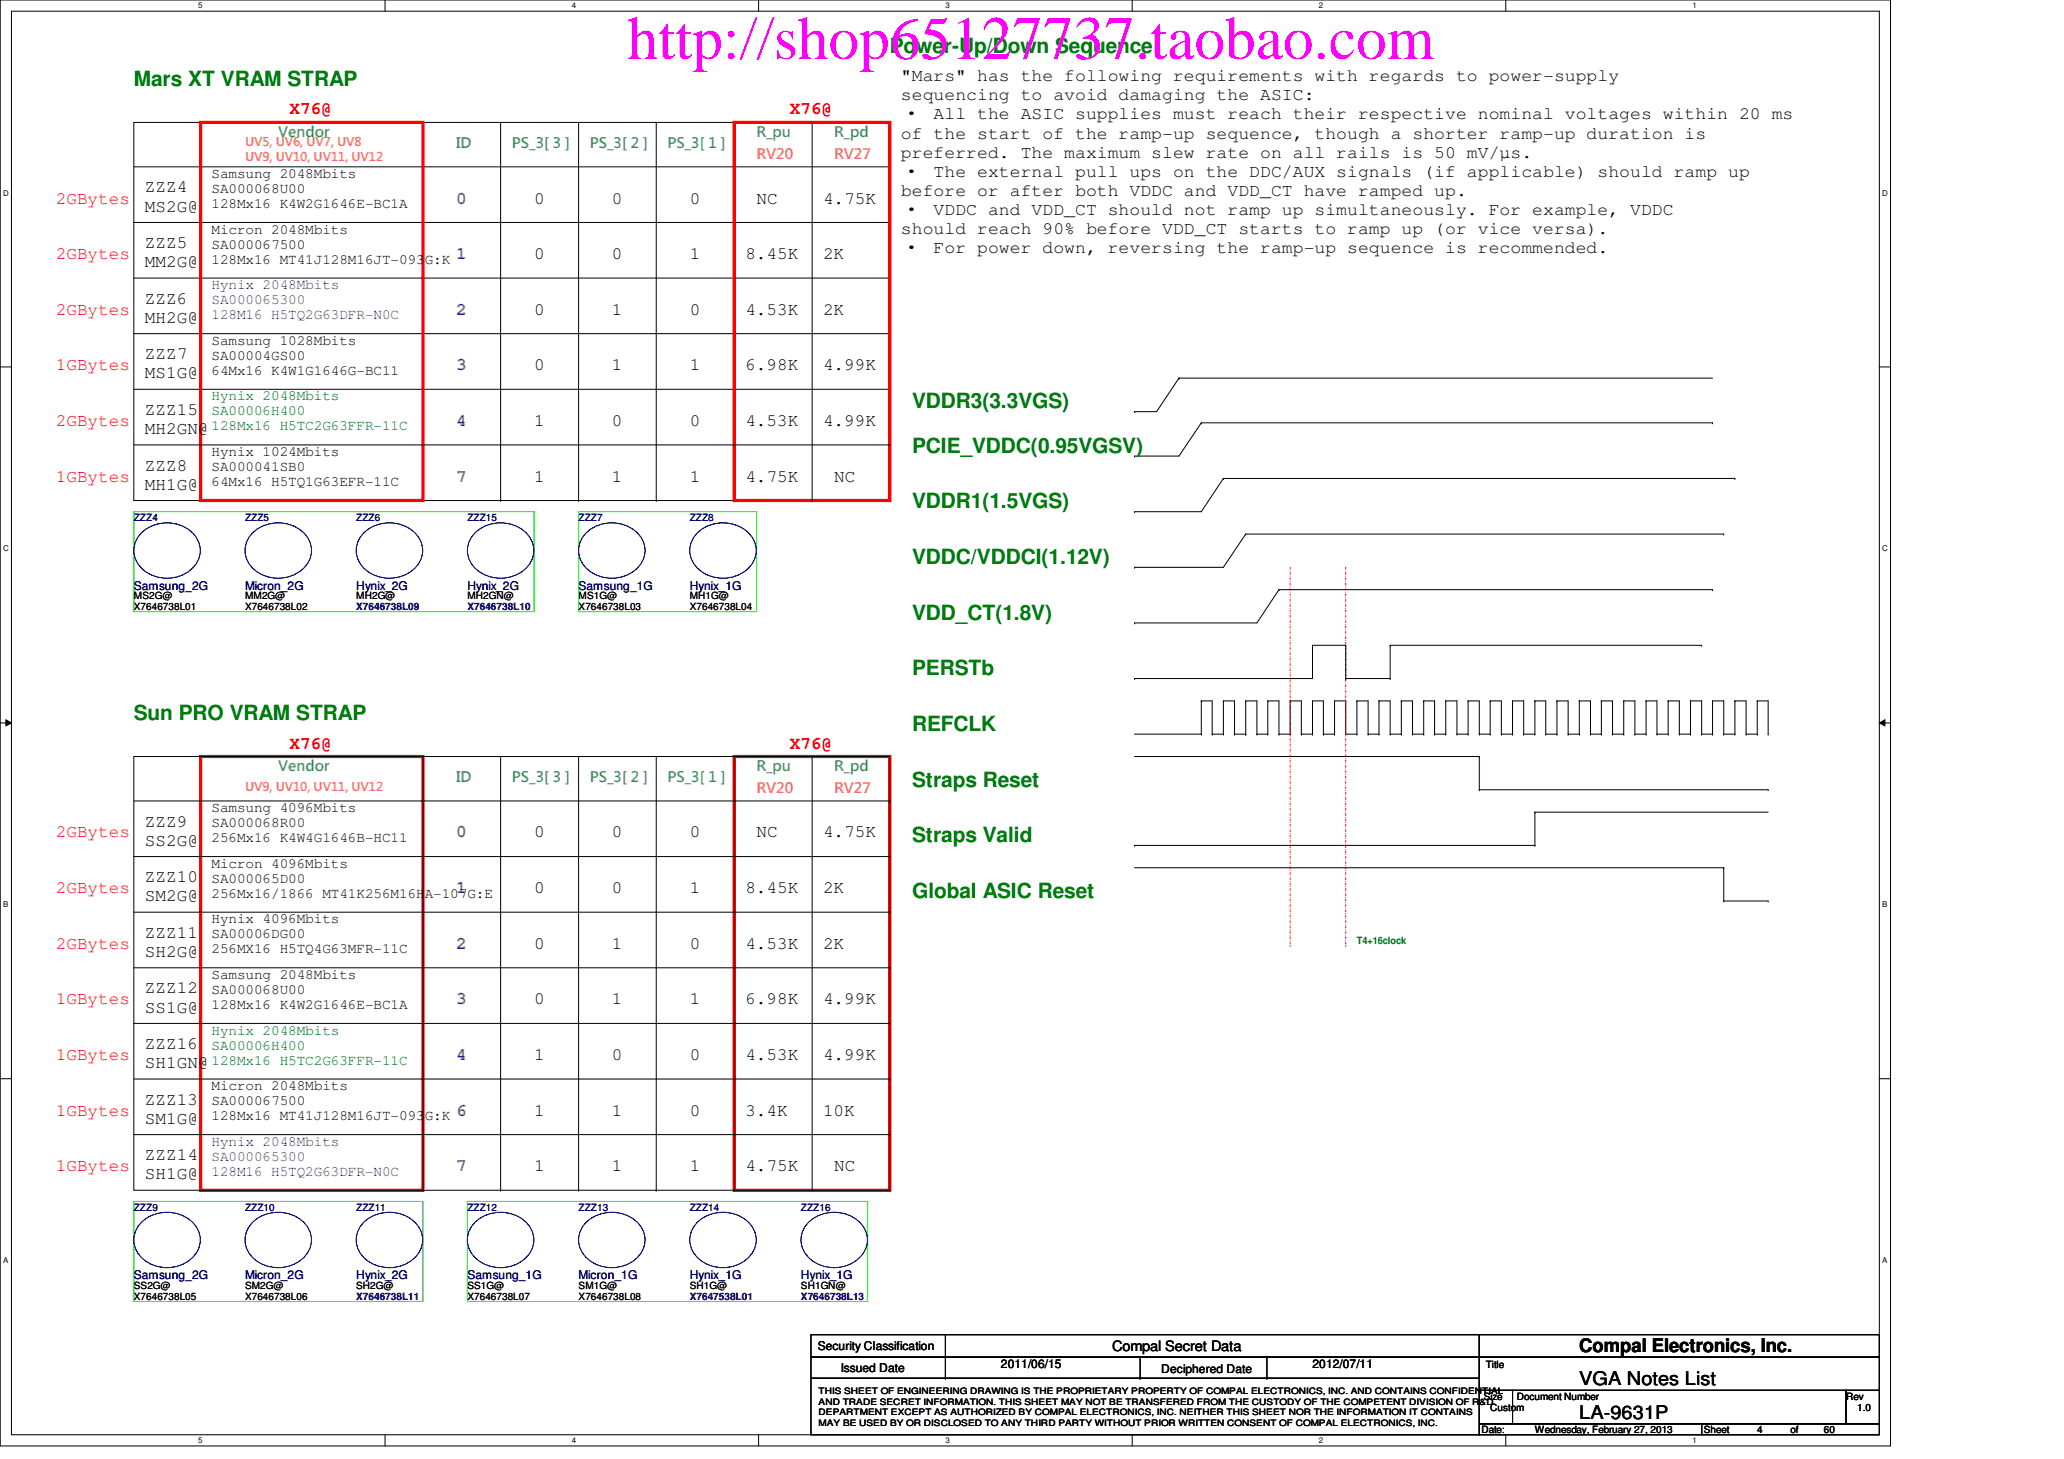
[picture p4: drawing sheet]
<svg xmlns="http://www.w3.org/2000/svg" width="297mm" height="210mm" viewBox="0 0 297 210" stroke-linecap="round" stroke-linejoin="round" font-family="sans-serif">
<defs><g id="words">
<text font-size="8.8" fill="#f0f" x="90.3" y="8.5">http://shop65127737.taobao.com</text>
<g font-size="3" fill="#008000">
<text x="128.1" y="7.6">Power-Up/Down Sequence</text>
<text x="19.3" y="12.4">Mars XT VRAM STRAP</text>
<text x="131.3" y="58.8">VDDR3(3.3VGS)</text>
<text x="131.3" y="65.2">PCIE_VDDC(0.95VGSV)</text>
<text x="131.3" y="73.2">VDDR1(1.5VGS)</text>
<text x="131.3" y="81.2">VDDC/VDDCI(1.12V)</text>
<text x="131.3" y="89.2">VDD_CT(1.8V)</text>
<text x="131.3" y="97.2">PERSTb</text>
<text x="19.3" y="103.6">Sun PRO VRAM STRAP</text>
<text x="131.3" y="105.2">REFCLK</text>
<text x="131.3" y="113.2">Straps Reset</text>
<text x="131.3" y="121.2">Straps Valid</text>
<text x="131.3" y="129.2">Global ASIC Reset</text>
</g>
<g font-size="2.7">
<text x="227.3" y="194.6">Compal Electronics, Inc.</text>
<text x="227.3" y="199.3">VGA Notes List</text>
<text x="227.3" y="204.1">LA-9631P</text>
</g>
<g font-size="2.5">
<text x="129.7" y="11.7">&quot;Mars&quot; has the following requirements with regards to power-supply</text>
<text x="129.7" y="17.2">‧ All the ASIC supplies must reach their respective nominal voltages within 20 ms</text>
<text x="129.7" y="14.4">sequencing to avoid damaging the ASIC:</text>
<text x="129.7" y="19.9">of the start of the ramp-up sequence, though a shorter ramp-up duration is</text>
<text x="129.7" y="22.7">preferred. The maximum slew rate on all rails is 50 mV/µs.</text>
<text x="20.9" y="27.7">ZZZ4</text>
<text x="76.9" y="29.3">0</text>
<text x="88.1" y="29.3">0</text>
<text x="99.3" y="29.3">0</text>
<text x="108.9" y="29.3">NC</text>
<text x="118.4" y="29.3">4.75K</text>
<text x="129.7" y="25.4">‧ The external pull ups on the DDC/AUX signals (if applicable) should ramp up</text>
<text x="129.7" y="28.2">before or after both VDDC and VDD_CT have ramped up.</text>
<text x="20.9" y="30.4">MS2G@</text>
<text x="20.9" y="35.7">ZZZ5</text>
<text x="129.7" y="30.9">‧ VDDC and VDD_CT should not ramp up simultaneously. For example, VDDC</text>
<text x="129.7" y="33.7">should reach 90% before VDD_CT starts to ramp up (or vice versa).</text>
<text x="20.9" y="38.4">MM2G@</text>
<text x="76.9" y="37.3">0</text>
<text x="88.1" y="37.3">0</text>
<text x="99.3" y="37.3">1</text>
<text x="107.3" y="37.3">8.45K</text>
<text x="118.4" y="37.3">2K</text>
<text x="129.7" y="36.4">‧ For power down, reversing the ramp-up sequence is recommended.</text>
<text x="20.9" y="43.7">ZZZ6</text>
<text x="20.9" y="46.4">MH2G@</text>
<text x="76.9" y="45.3">0</text>
<text x="88.1" y="45.3">1</text>
<text x="99.3" y="45.3">0</text>
<text x="107.3" y="45.3">4.53K</text>
<text x="118.4" y="45.3">2K</text>
<text x="20.9" y="51.7">ZZZ7</text>
<text x="76.9" y="53.3">0</text>
<text x="88.1" y="53.3">1</text>
<text x="99.3" y="53.3">1</text>
<text x="107.3" y="53.3">6.98K</text>
<text x="118.4" y="53.3">4.99K</text>
<text x="20.9" y="59.7">ZZZ15</text>
<text x="20.9" y="54.4">MS1G@</text>
<text x="20.9" y="62.4">MH2GN@</text>
<text x="76.9" y="61.3">1</text>
<text x="88.1" y="61.3">0</text>
<text x="99.3" y="61.3">0</text>
<text x="107.3" y="61.3">4.53K</text>
<text x="118.4" y="61.3">4.99K</text>
<text x="20.9" y="67.7">ZZZ8</text>
<text x="20.9" y="70.4">MH1G@</text>
<text x="76.9" y="69.3">1</text>
<text x="88.1" y="69.3">1</text>
<text x="99.3" y="69.3">1</text>
<text x="107.3" y="69.3">4.75K</text>
<text x="120.1" y="69.3">NC</text>
<text x="20.9" y="118.9">ZZZ9</text>
<text x="20.9" y="121.7">SS2G@</text>
<text x="76.9" y="120.5">0</text>
<text x="88.1" y="120.5">0</text>
<text x="99.3" y="120.5">0</text>
<text x="108.9" y="120.5">NC</text>
<text x="118.4" y="120.5">4.75K</text>
<text x="20.9" y="126.9">ZZZ10</text>
<text x="20.9" y="129.7">SM2G@</text>
<text x="76.9" y="128.5">0</text>
<text x="88.1" y="128.5">0</text>
<text x="99.3" y="128.5">1</text>
<text x="107.3" y="128.5">8.45K</text>
<text x="118.4" y="128.5">2K</text>
<text x="20.9" y="134.9">ZZZ11</text>
<text x="20.9" y="137.7">SH2G@</text>
<text x="76.9" y="136.5">0</text>
<text x="88.1" y="136.5">1</text>
<text x="99.3" y="136.5">0</text>
<text x="107.3" y="136.5">4.53K</text>
<text x="118.4" y="136.5">2K</text>
<text x="20.9" y="142.9">ZZZ12</text>
<text x="20.9" y="145.7">SS1G@</text>
<text x="76.9" y="144.5">0</text>
<text x="88.1" y="144.5">1</text>
<text x="99.3" y="144.5">1</text>
<text x="107.3" y="144.5">6.98K</text>
<text x="118.4" y="144.5">4.99K</text>
<text x="20.9" y="150.9">ZZZ16</text>
<text x="20.9" y="153.7">SH1GN@</text>
<text x="76.9" y="152.5">1</text>
<text x="88" y="152.5">0</text>
<text x="99.3" y="152.5">0</text>
<text x="107.3" y="152.5">4.53K</text>
<text x="118.4" y="152.5">4.99K</text>
<text x="20.9" y="158.9">ZZZ13</text>
<text x="20.9" y="161.7">SM1G@</text>
<text x="76.9" y="160.5">1</text>
<text x="88.1" y="160.5">1</text>
<text x="99.3" y="160.5">0</text>
<text x="107.3" y="160.5">3.4K</text>
<text x="118.4" y="160.5">10K</text>
<text x="20.9" y="166.9">ZZZ14</text>
<text x="20.9" y="169.7">SH1G@</text>
<text x="76.9" y="168.5">1</text>
<text x="88.1" y="168.5">1</text>
<text x="99.3" y="168.5">1</text>
<text x="107.3" y="168.5">4.75K</text>
<text x="120.1" y="168.5">NC</text>
</g>
<g font-size="2.5" fill="#f00">
<text x="41.7" y="16.5">X76@</text>
<text x="113.7" y="16.5">X76@</text>
<text x="8" y="29.3">2GBytes</text>
<text x="8" y="37.3">2GBytes</text>
<text x="8" y="45.3">2GBytes</text>
<text x="8" y="53.3">1GBytes</text>
<text x="8" y="61.3">2GBytes</text>
<text x="8" y="69.3">1GBytes</text>
<text x="41.7" y="107.7">X76@</text>
<text x="113.7" y="107.7">X76@</text>
<text x="8" y="120.5">2GBytes</text>
<text x="8" y="128.5">2GBytes</text>
<text x="8" y="136.5">2GBytes</text>
<text x="8" y="144.5">1GBytes</text>
<text x="8" y="152.5">1GBytes</text>
<text x="8" y="160.5">1GBytes</text>
<text x="8" y="168.5">1GBytes</text>
</g>
<g font-size="2.5" fill="#0080ff">
<text x="65.7" y="29.3">0</text>
<text x="65.7" y="37.3">1</text>
<text x="65.7" y="45.3">2</text>
<text x="65.7" y="53.3">3</text>
<text x="65.7" y="61.3">4</text>
<text x="65.7" y="69.3">7</text>
<text x="65.7" y="120.5">0</text>
<text x="65.7" y="128.5">1</text>
<text x="65.7" y="136.5">2</text>
<text x="65.7" y="144.5">3</text>
<text x="65.7" y="152.5">4</text>
<text x="65.7" y="160.5">6</text>
<text x="65.7" y="168.5">7</text>
</g>
<g font-size="2.1" fill="#0080c0">
<text x="40" y="19.7">Vendor</text>
<text x="65.7" y="21.3">ID</text>
<text x="73.7" y="21.3">PS_3[ 3 ]</text>
<text x="84.9" y="21.3">PS_3[ 2 ]</text>
<text x="96.1" y="21.3">PS_3[ 1 ]</text>
<text x="108.9" y="19.7">R_pu</text>
<text x="120.1" y="19.7">R_pd</text>
<text x="40" y="110.9">Vendor</text>
<text x="65.7" y="112.5">ID</text>
<text x="73.7" y="112.5">PS_3[ 3 ]</text>
<text x="84.9" y="112.5">PS_3[ 2 ]</text>
<text x="96.1" y="112.5">PS_3[ 1 ]</text>
<text x="108.9" y="110.9">R_pu</text>
<text x="120.1" y="110.9">R_pd</text>
</g>
<g font-size="2.1" fill="#ff8000">
<text x="108.9" y="22.9">RV20</text>
<text x="120.1" y="22.9">RV27</text>
<text x="108.9" y="114.1">RV20</text>
<text x="120.1" y="114.1">RV27</text>
</g>
<g font-size="2.1">
<text x="30.4" y="25.6">Samsung 2048Mbits</text>
<text x="30.4" y="27.8">SA000068U00</text>
<text x="30.4" y="29.9">128Mx16 K4W2G1646E-BC1A</text>
<text x="30.4" y="33.6">Micron 2048Mbits</text>
<text x="30.4" y="35.8">SA000067500</text>
<text x="30.4" y="37.9">128Mx16 MT41J128M16JT-093G:K</text>
<text x="30.4" y="49.6">Samsung 1028Mbits</text>
<text x="30.4" y="51.8">SA00004GS00</text>
<text x="30.4" y="53.9">64Mx16 K4W1G1646G-BC11</text>
<text x="30.4" y="65.6">Hynix 1024Mbits</text>
<text x="30.4" y="67.8">SA000041SB0</text>
<text x="30.4" y="69.9">64Mx16 H5TQ1G63EFR-11C</text>
<text x="30.4" y="116.8">Samsung 4096Mbits</text>
<text x="30.4" y="119">SA000068R00</text>
<text x="30.4" y="121.2">256Mx16 K4W4G1646B-HC11</text>
<text x="30.4" y="124.8">Micron 4096Mbits</text>
<text x="30.4" y="127">SA000065D00</text>
<text x="30.4" y="129.2">256Mx16/1866 MT41K256M16HA-107G:E</text>
<text x="30.4" y="132.8">Hynix 4096Mbits</text>
<text x="30.4" y="135">SA00006DG00</text>
<text x="30.4" y="137.2">256MX16 H5TQ4G63MFR-11C</text>
<text x="30.4" y="140.8">Samsung 2048Mbits</text>
<text x="30.4" y="143">SA000068U00</text>
<text x="30.4" y="145.2">128Mx16 K4W2G1646E-BC1A</text>
<text x="30.4" y="156.8">Micron 2048Mbits</text>
<text x="30.4" y="159">SA000067500</text>
<text x="30.4" y="161.2">128Mx16 MT41J128M16JT-093G:K</text>
<text x="160.1" y="194.4">Compal Secret Data</text>
</g>
<g font-size="2.1" fill="#00f">
<text x="30.4" y="41.6">Hynix 2048Mbits</text>
<text x="30.4" y="43.8">SA000065300</text>
<text x="30.4" y="45.9">128M16 H5TQ2G63DFR-N0C</text>
<text x="30.4" y="164.8">Hynix 2048Mbits</text>
<text x="30.4" y="167">SA000065300</text>
<text x="30.4" y="169.2">128M16 H5TQ2G63DFR-N0C</text>
</g>
<g font-size="2.1" fill="#008000">
<text x="30.4" y="57.6">Hynix 2048Mbits</text>
<text x="30.4" y="59.8">SA00006H400</text>
<text x="30.4" y="61.9">128Mx16 H5TC2G63FFR-11C</text>
<text x="30.4" y="148.8">Hynix 2048Mbits</text>
<text x="30.4" y="151">SA00006H400</text>
<text x="30.4" y="153.2">128Mx16 H5TC2G63FFR-11C</text>
</g>
<g font-size="1.7" fill="#ff8000">
<text x="35.3" y="21">UV5, UV6, UV7, UV8</text>
<text x="35.3" y="23.2">UV9, UV10, UV11, UV12</text>
<text x="35.3" y="113.7">UV9, UV10, UV11, UV12</text>
</g>
<g font-size="1.7" fill="#000080">
<text x="19.3" y="84.8">Samsung_2G</text>
<text x="35.3" y="84.8">Micron_2G</text>
<text x="51.3" y="84.8">Hynix_2G</text>
<text x="67.3" y="84.8">Hynix_2G</text>
<text x="83.3" y="84.8">Samsung_1G</text>
<text x="99.3" y="84.8">Hynix_1G</text>
<text x="19.3" y="184">Samsung_2G</text>
<text x="35.3" y="184">Micron_2G</text>
<text x="51.3" y="184">Hynix_2G</text>
<text x="67.3" y="184">Samsung_1G</text>
<text x="83.3" y="184">Micron_1G</text>
<text x="99.3" y="184">Hynix_1G</text>
<text x="115.3" y="184">Hynix_1G</text>
</g>
<g font-size="1.7">
<text x="117.7" y="194.3">Security Classification</text>
<text x="121" y="197.3">Issued Date</text>
<text x="144.1" y="196.8">2011/06/15</text>
<text x="167.1" y="197.5">Deciphered Date</text>
<text x="188.9" y="196.8">2012/07/11</text>
</g>
<g font-size="1.4" fill="#000080">
<text x="19.3" y="75">ZZZ4</text>
<text x="35.3" y="75">ZZZ5</text>
<text x="51.3" y="75">ZZZ6</text>
<text x="67.3" y="75">ZZZ15</text>
<text x="83.3" y="75">ZZZ7</text>
<text x="99.3" y="75">ZZZ8</text>
<text x="19.3" y="174.2">ZZZ9</text>
<text x="35.3" y="174.2">ZZZ10</text>
<text x="51.3" y="174.2">ZZZ11</text>
<text x="67.3" y="174.2">ZZZ12</text>
<text x="83.3" y="174.2">ZZZ13</text>
<text x="99.3" y="174.2">ZZZ14</text>
<text x="115.3" y="174.2">ZZZ16</text>
</g>
<g font-size="1.4">
<text x="19.3" y="87.8">X7646738L01</text>
<text x="19.3" y="86.2">MS2G@</text>
<text x="35.3" y="87.8">X7646738L02</text>
<text x="35.3" y="86.2">MM2G@</text>
<text x="51.3" y="86.2">MH2G@</text>
<text x="67.3" y="86.2">MH2GN@</text>
<text x="83.3" y="87.8">X7646738L03</text>
<text x="83.3" y="86.2">MS1G@</text>
<text x="99.3" y="87.8">X7646738L04</text>
<text x="99.3" y="86.2">MH1G@</text>
<text x="19.3" y="185.4">SS2G@</text>
<text x="35.3" y="185.4">SM2G@</text>
<text x="51.3" y="185.4">SH2G@</text>
<text x="67.3" y="185.4">SS1G@</text>
<text x="83.3" y="185.4">SM1G@</text>
<text x="99.3" y="185.4">SH1G@</text>
<text x="115.3" y="185.4">SH1GN@</text>
<text x="19.3" y="187">X7646738L05</text>
<text x="35.3" y="187">X7646738L06</text>
<text x="67.3" y="187">X7646738L07</text>
<text x="83.3" y="187">X7646738L08</text>
<text x="213.8" y="196.8">Title</text>
<text x="213.5" y="201.4">Size</text>
<text x="214.5" y="203">Custom</text>
<text x="218.3" y="201.4">Document Number</text>
<text x="265.7" y="201.4">Rev</text>
<text x="267.3" y="203">1.0</text>
<text x="213.2" y="206.2">Date:</text>
<text x="220.9" y="206.2">Wednesday, February 27, 2013</text>
<text x="245.2" y="206.2">Sheet</text>
<text x="252.9" y="206.2">4</text>
<text x="257.7" y="206.2">of</text>
<text x="262.5" y="206.2">60</text>
</g>
<g font-size="1.4" fill="#00f">
<text x="51.3" y="87.8">X7646738L09</text>
<text x="67.3" y="87.8">X7646738L10</text>
<text x="51.3" y="187">X7646738L11</text>
<text x="99.3" y="187">X7647538L01</text>
<text x="115.3" y="187">X7646738L13</text>
</g>
<text font-size="1.4" fill="#008000" x="195.3" y="135.8">T4+16clock</text>
<g font-size="1.3">
<text x="117.8" y="200.6">THIS SHEET OF ENGINEERING DRAWING IS THE PROPRIETARY PROPERTY OF COMPAL ELECTRONICS, INC. AND CONTAINS CONFIDENTIAL</text>
<text x="117.8" y="202.1">AND TRADE SECRET INFORMATION. THIS SHEET MAY NOT BE TRANSFERED FROM THE CUSTODY OF THE COMPETENT DIVISION OF R&amp;D</text>
<text x="117.8" y="203.6">DEPARTMENT EXCEPT AS AUTHORIZED BY COMPAL ELECTRONICS, INC. NEITHER THIS SHEET NOR THE INFORMATION IT CONTAINS</text>
<text x="117.8" y="205.1">MAY BE USED BY OR DISCLOSED TO ANY THIRD PARTY WITHOUT PRIOR WRITTEN CONSENT OF COMPAL ELECTRONICS, INC.</text>
</g>
<g font-size="1.1">
<text x="28.5" y="1.1">5</text>
<text x="82.3" y="1.1">4</text>
<text x="136.1" y="1.1">3</text>
<text x="189.8" y="1.1">2</text>
<text x="243.6" y="1.1">1</text>
<text x=".5" y="28.2">D</text>
<text x="270.9" y="28.2">D</text>
<text x=".5" y="79.3">C</text>
<text x="270.9" y="79.3">C</text>
<text x=".5" y="130.6">B</text>
<text x="270.9" y="130.6">B</text>
<text x=".5" y="181.7">A</text>
<text x="270.9" y="181.7">A</text>
<text x="28.5" y="207.6">5</text>
<text x="82.3" y="207.6">4</text>
<text x="136.1" y="207.6">3</text>
<text x="189.8" y="207.6">2</text>
<text x="243.6" y="207.6">1</text>
</g>
</g></defs>
<path d="M0 0h272.1v208h-272.1zM1.6 1.6h268.9v204.8h-268.9z" fill="none" stroke="#000" stroke-width=".14"/>
<g fill="#fff">
<path d="M28.5 .2h.6v1.2h-.6z"/>
<path d="M28.5 206.6h.6v1.2h-.6z"/>
</g>
<path d="M55.4 0v1.6M55.4 206.4v1.6" fill="none" stroke="#000" stroke-width=".14"/>
<g fill="#fff">
<path d="M82.3 .2h.6v1.2h-.6z"/>
<path d="M82.3 206.6h.6v1.2h-.6z"/>
</g>
<path d="M109.2 0v1.6M109.2 206.4v1.6" fill="none" stroke="#000" stroke-width=".14"/>
<g fill="#fff">
<path d="M136.1 .2h.5v1.2h-.5z"/>
<path d="M136.1 206.6h.5v1.2h-.5z"/>
</g>
<path d="M162.9 0v1.6M162.9 206.4v1.6" fill="none" stroke="#000" stroke-width=".14"/>
<g fill="#fff">
<path d="M189.8 .2h.6v1.2h-.6z"/>
<path d="M189.8 206.6h.6v1.2h-.6z"/>
</g>
<path d="M216.7 0v1.6M216.7 206.4v1.6" fill="none" stroke="#000" stroke-width=".14"/>
<g fill="#fff">
<path d="M243.6 .2h.6v1.2h-.6z"/>
<path d="M243.6 206.6h.6v1.2h-.6z"/>
<path d="M.5 27.2h.7v1.2h-.7z"/>
<path d="M270.9 27.2h.7v1.2h-.7z"/>
<path d="M.5 78.4h.7v1.1h-.7z"/>
<path d="M270.9 78.4h.7v1.1h-.7z"/>
</g>
<path d="M0 52.8h1.6M270.5 52.8h1.6" fill="none" stroke="#000" stroke-width=".14"/>
<g fill="#fff">
<path d="M.5 129.6h.7v1.2h-.7z"/>
<path d="M270.9 129.6h.7v1.2h-.7z"/>
</g>
<path d="M0 104h1.6M.8 103.5l.8 .5-.8 .4zM270.5 104l.8-.5v.9zM270.5 104h1.6" fill="none" stroke="#000" stroke-width=".14"/>
<path d="M.8 103.5l.8 .5-.8 .4zM270.5 104l.8-.5v.9z" fill="#000"/>
<g fill="#fff">
<path d="M.5 180.8h.7v1.1h-.7z"/>
<path d="M270.9 180.8h.7v1.1h-.7z"/>
</g>
<g fill="none" stroke="#000" stroke-width=".14">
<path d="M19.3 17.6h108.8v54.4h-108.8zM28.9 17.6v54.4M60.9 17.6v54.4M72 17.6v54.4M83.3 17.6v54.4M94.4 17.6v54.4M105.7 17.6v54.4M116.9 17.6v54.4M19.3 24h108.8M19.3 32h108.8M128.1 24h.1M128.1 32h.1"/>
<path d="M19.3 40h108.8M19.3 48h108.8M19.3 56h108.8M128.1 40h.1M128.1 48h.1M128.1 56h.1M163.3 59.2h.1M169.7 54.4h.1M169.7 54.4h76.8M169.7 54.4l-3.2 4.8h-3.2M19.3 64h108.8M28.9 72h.1"/>
<path d="M60.9 72h.1M72 72h.1M83.3 72h.1M94.4 72h.1M105.7 72h.1M116.9 72h.1M128.1 64h.1M163.3 65.6h.1M163.3 73.6h.1M172.9 60.8h.1M172.9 60.8l-3.2 4.8h-6.4M172.9 60.8h73.6"/>
<path d="M176.1 68.8h.1M176.1 68.8l-3.2 4.8h-9.6M176.1 68.8h73.6M179.3 76.8h.1M179.3 76.8l-3.2 4.8h-12.8M179.3 76.8h68.8M246.5 60.8h.1M248.1 76.8h.1M249.7 68.8h.1M163.3 81.6h.1M163.3 89.6h.1M163.3 97.6h.1"/>
<path d="M184.1 84.8h.1M184.1 84.8h62.4M184.1 84.8l-3.2 4.8h-17.6M188.9 92.8h.1M188.9 92.8v4.8h-25.6M188.9 92.8h4.8M193.7 92.8h.1M193.7 97.6h.1M193.7 97.6h6.4M193.7 92.8v4.8M200.1 97.6h.1M200.1 92.8h.1"/>
<path d="M200.1 92.8h44.8M200.1 92.8v4.8M244.9 92.8h.1M246.5 84.8h.1M19.3 108.8h108.8v62.4h-108.8zM19.3 115.2h108.8M28.9 108.8v62.4M60.9 108.8v62.4M72 108.8v62.4M83.3 108.8v62.4M94.4 108.8v62.4M105.7 108.8v62.4"/>
<path d="M116.9 108.8v62.4M128.1 115.2h.1M163.3 108.8h49.6M163.3 105.6h9.6M172.9 105.6h.1M172.9 100.8h.1M172.9 100.8h1.6v4.8M172.9 100.8v4.8M174.5 105.6h.1M174.5 105.6h1.6M176.1 105.6h.1M176.1 100.8h.1"/>
<path d="M176.1 100.8h1.6v4.8M176.1 100.8v4.8M177.7 105.6h.1M177.7 105.6h1.6M179.3 105.6h.1M179.3 100.8h.1M179.3 100.8h1.6v4.8M179.3 100.8v4.8M180.9 105.6h.1M180.9 105.6h1.6M182.5 105.6h.1M182.5 100.8h.1"/>
<path d="M182.5 100.8h1.6v4.8M182.5 100.8v4.8M184.1 105.6h.1M184.1 105.6h1.6M185.7 105.6h.1M185.7 100.8h.1M185.7 100.8h1.6v4.8M185.7 100.8v4.8M187.3 105.6h.1M187.3 105.6h1.6M188.9 105.6h.1M188.9 100.8h.1"/>
<path d="M188.9 100.8v4.8M188.9 100.8h1.6v4.8M190.5 105.6h.1M190.5 105.6h1.6M192.1 105.6h.1M192.1 100.8h.1M192.1 100.8h1.6v4.8M192.1 100.8v4.8M193.7 105.6h.1M193.7 105.6h1.6M195.3 105.6h.1M195.3 100.8h.1"/>
<path d="M195.3 100.8h1.6v4.8M195.3 100.8v4.8M196.9 105.6h.1M196.9 105.6h1.6M198.5 105.6h.1M198.5 100.8h.1M198.5 100.8h1.6v4.8M198.5 100.8v4.8M200.1 105.6h.1M200.1 105.6h1.6M201.7 105.6h.1M201.7 100.8h.1"/>
<path d="M201.7 100.8h1.6v4.8M201.7 100.8v4.8M203.3 105.6h.1M203.3 105.6h1.6M204.9 105.6h.1M204.9 100.8h.1M204.9 100.8h1.6v4.8M204.9 100.8v4.8M206.5 105.6h.1M206.5 105.6h1.6M208.1 105.6h.1M208.1 100.8h.1"/>
<path d="M208.1 100.8h1.6v4.8M208.1 100.8v4.8M209.7 105.6h.1M209.7 105.6h1.6M211.3 105.6h.1M211.3 100.8h.1M211.3 100.8h1.6v4.8M211.3 100.8v4.8M212.9 108.8h.1M212.9 113.6h.1M212.9 105.6h.1M212.9 108.8v4.8"/>
<path d="M212.9 113.6h41.6M212.9 105.6h1.6M214.5 105.6h.1M214.5 100.8h.1M214.5 100.8h1.6v4.8M214.5 100.8v4.8M216.1 105.6h.1M216.1 105.6h1.6M217.7 105.6h.1M217.7 100.8h.1M217.7 100.8h1.6v4.8M217.7 100.8v4.8"/>
<path d="M219.3 105.6h.1M219.3 105.6h1.6M220.9 116.8h.1M220.9 100.8h.1M220.9 105.6h.1M220.9 116.8h33.6M220.9 100.8v4.8M220.9 116.8v4.8M220.9 100.8h1.6v4.8M222.5 105.6h.1M222.5 105.6h1.6M224.1 105.6h.1"/>
<path d="M224.1 100.8h.1M224.1 100.8h1.6v4.8M224.1 100.8v4.8M225.7 105.6h.1M225.7 105.6h1.6M227.3 105.6h.1M227.3 100.8h.1M227.3 100.8h1.6v4.8M227.3 100.8v4.8M228.9 105.6h.1M228.9 105.6h1.6M230.5 105.6h.1"/>
<path d="M230.5 100.8h.1M230.5 100.8h1.6v4.8M230.5 100.8v4.8M232.1 105.6h.1M232.1 105.6h1.6M233.7 105.6h.1M233.7 100.8h.1M233.7 100.8h1.6v4.8M233.7 100.8v4.8M235.3 105.6h.1M235.3 105.6h1.6M236.9 105.6h.1"/>
<path d="M236.9 100.8h.1M236.9 100.8h1.6v4.8M236.9 100.8v4.8M238.5 105.6h.1M238.5 105.6h1.6M240.1 105.6h.1M240.1 100.8h.1M240.1 100.8h1.6v4.8M240.1 100.8v4.8M241.7 105.6h.1M241.7 105.6h1.6M243.3 105.6h.1"/>
<path d="M243.3 100.8h.1M243.3 100.8h1.6v4.8M243.3 100.8v4.8M244.9 105.6h.1M244.9 105.6h1.6M246.5 105.6h.1M246.5 100.8h.1M246.5 100.8h1.6v4.8M246.5 100.8v4.8M248.1 105.6h.1M248.1 105.6h1.6M249.7 105.6h.1"/>
<path d="M249.7 100.8h.1M249.7 100.8h1.6v4.8M249.7 100.8v4.8M251.3 105.6h.1M251.3 105.6h1.6M252.9 105.6h.1M252.9 100.8h.1M252.9 100.8h1.6v4.8M252.9 100.8v4.8M254.5 113.6h.1M254.5 105.6h.1M19.3 131.2h108.8"/>
<path d="M19.3 139.2h108.8M19.3 123.2h108.8M128.1 131.2h.1M128.1 139.2h.1M128.1 123.2h.1M163.3 121.6h.1M163.3 121.6h57.6M163.3 124.8h84.8M220.9 121.6h.1M248.1 124.8h.1M248.1 129.6h.1M248.1 124.8v4.8"/>
<path d="M248.1 129.6h6.4M254.5 129.6h.1M0 155.2h1.6M19.3 147.2h108.8M19.3 155.2h108.8M128.1 147.2h.1M128.1 155.2h.1M270.5 155.2h1.6M19.3 163.2h108.8M28.9 171.2h.1M60.9 171.2h.1M72 171.2h.1"/>
<path d="M83.3 171.2h.1M94.4 171.2h.1M105.7 171.2h.1M116.9 171.2h.1M128.1 163.2h.1M116.7 192h96.2v3.2h-96.2zM116.7 195.2h96.2v3.1h-96.2zM116.7 198.3h96.2v8.1h-96.2zM136.1 195.2h.1M136.1 198.3h.1M136.1 192v6.3M164.1 198.3h.1"/>
<path d="M164.1 195.2v3.1M182.3 198.3h.1M182.3 195.2v3.1M212.9 192h57.6v3.2h-57.6zM212.9 195.2h57.6v4.8h-57.6zM212.9 200h4.8v4.9h-4.8zM212.9 204.9h32v1.5h-32zM217.7 200h48v4.9h-48zM244.9 204.9h25.6v1.5h-25.6zM265.7 200h4.8v4.9h-4.8z"/>
</g>
<path d="M185.7 81.6v54.4M193.7 81.6v54.4M185.7 136h.1M193.7 136h.1" fill="none" stroke="#f00" stroke-width=".14" stroke-dasharray=".3 .3 0 .3"/>
<path d="M28.9 17.6h32v54.4h-32zM105.7 17.6h22.4v54.4h-22.4zM28.9 108.8h32v62.4h-32zM105.7 108.8h22.4v62.4h-22.4z" fill="none" stroke="#f00" stroke-width=".47"/>
<path d="M19.3 73.6h57.6v14.4h-57.6zM83.3 73.6h25.6v14.4h-25.6zM19.3 172.8h41.6v14.4h-41.6zM67.3 172.8h57.6v14.4h-57.6z" fill="none" stroke="#0f0" stroke-width=".14"/>
<g fill="none" stroke="#00f" stroke-width=".14">
<path d="M20.4 76.6a5.4 5.4 0 0 1 7.8 .6 3.5 3.5 0 0 1-1.1 5 5.2 5.2 0 0 1-7.5-1.6 3.5 3.5 0 0 1 .8-4zM36.4 76.6a5.4 5.4 0 0 1 7.8 .6 3.5 3.5 0 0 1-1.1 5 5.2 5.2 0 0 1-7.5-1.6 3.5 3.5 0 0 1 .8-4zM52.4 76.6a5.4 5.4 0 0 1 7.8 .6 3.5 3.5 0 0 1-1.1 5 5.2 5.2 0 0 1-7.5-1.6 3.5 3.5 0 0 1 .8-4zM68.4 76.6a5.4 5.4 0 0 1 7.8 .6 3.5 3.5 0 0 1-1.1 5 5.2 5.2 0 0 1-7.5-1.6 3.5 3.5 0 0 1 .8-4zM84.4 76.6a5.4 5.4 0 0 1 7.8 .6 3.5 3.5 0 0 1-1.1 5 5.2 5.2 0 0 1-7.5-1.6 3.5 3.5 0 0 1 .8-4zM100.4 76.6a5.4 5.4 0 0 1 7.8 .6 3.5 3.5 0 0 1-1.1 5 5.2 5.2 0 0 1-7.5-1.6 3.5 3.5 0 0 1 .8-4zM20.4 175.8a5.4 5.4 0 0 1 7.8 .6 3.5 3.5 0 0 1-1.1 5 5.2 5.2 0 0 1-7.5-1.6 3.5 3.5 0 0 1 .8-4zM36.4 175.8a5.4 5.4 0 0 1 7.8 .6 3.5 3.5 0 0 1-1.1 5 5.2 5.2 0 0 1-7.5-1.6 3.5 3.5 0 0 1 .8-4zM52.4 175.8a5.4 5.4 0 0 1 7.8 .6 3.5 3.5 0 0 1-1.1 5 5.2 5.2 0 0 1-7.5-1.6 3.5 3.5 0 0 1 .8-4zM68.4 175.8a5.4 5.4 0 0 1 7.8 .6 3.5 3.5 0 0 1-1.1 5 5.2 5.2 0 0 1-7.5-1.6 3.5 3.5 0 0 1 .8-4zM84.4 175.8a5.4 5.4 0 0 1 7.8 .6 3.5 3.5 0 0 1-1.1 5 5.2 5.2 0 0 1-7.5-1.6 3.5 3.5 0 0 1 .8-4zM100.4 175.8a5.4 5.4 0 0 1 7.8 .6 3.5 3.5 0 0 1-1.1 5 5.2 5.2 0 0 1-7.5-1.6 3.5 3.5 0 0 1 .8-4z"/>
<path d="M116.4 175.8a5.4 5.4 0 0 1 7.8 .6 3.5 3.5 0 0 1-1.1 5 5.2 5.2 0 0 1-7.5-1.6 3.5 3.5 0 0 1 .8-4z"/>
</g>
<use href="#words"/>
</svg>
